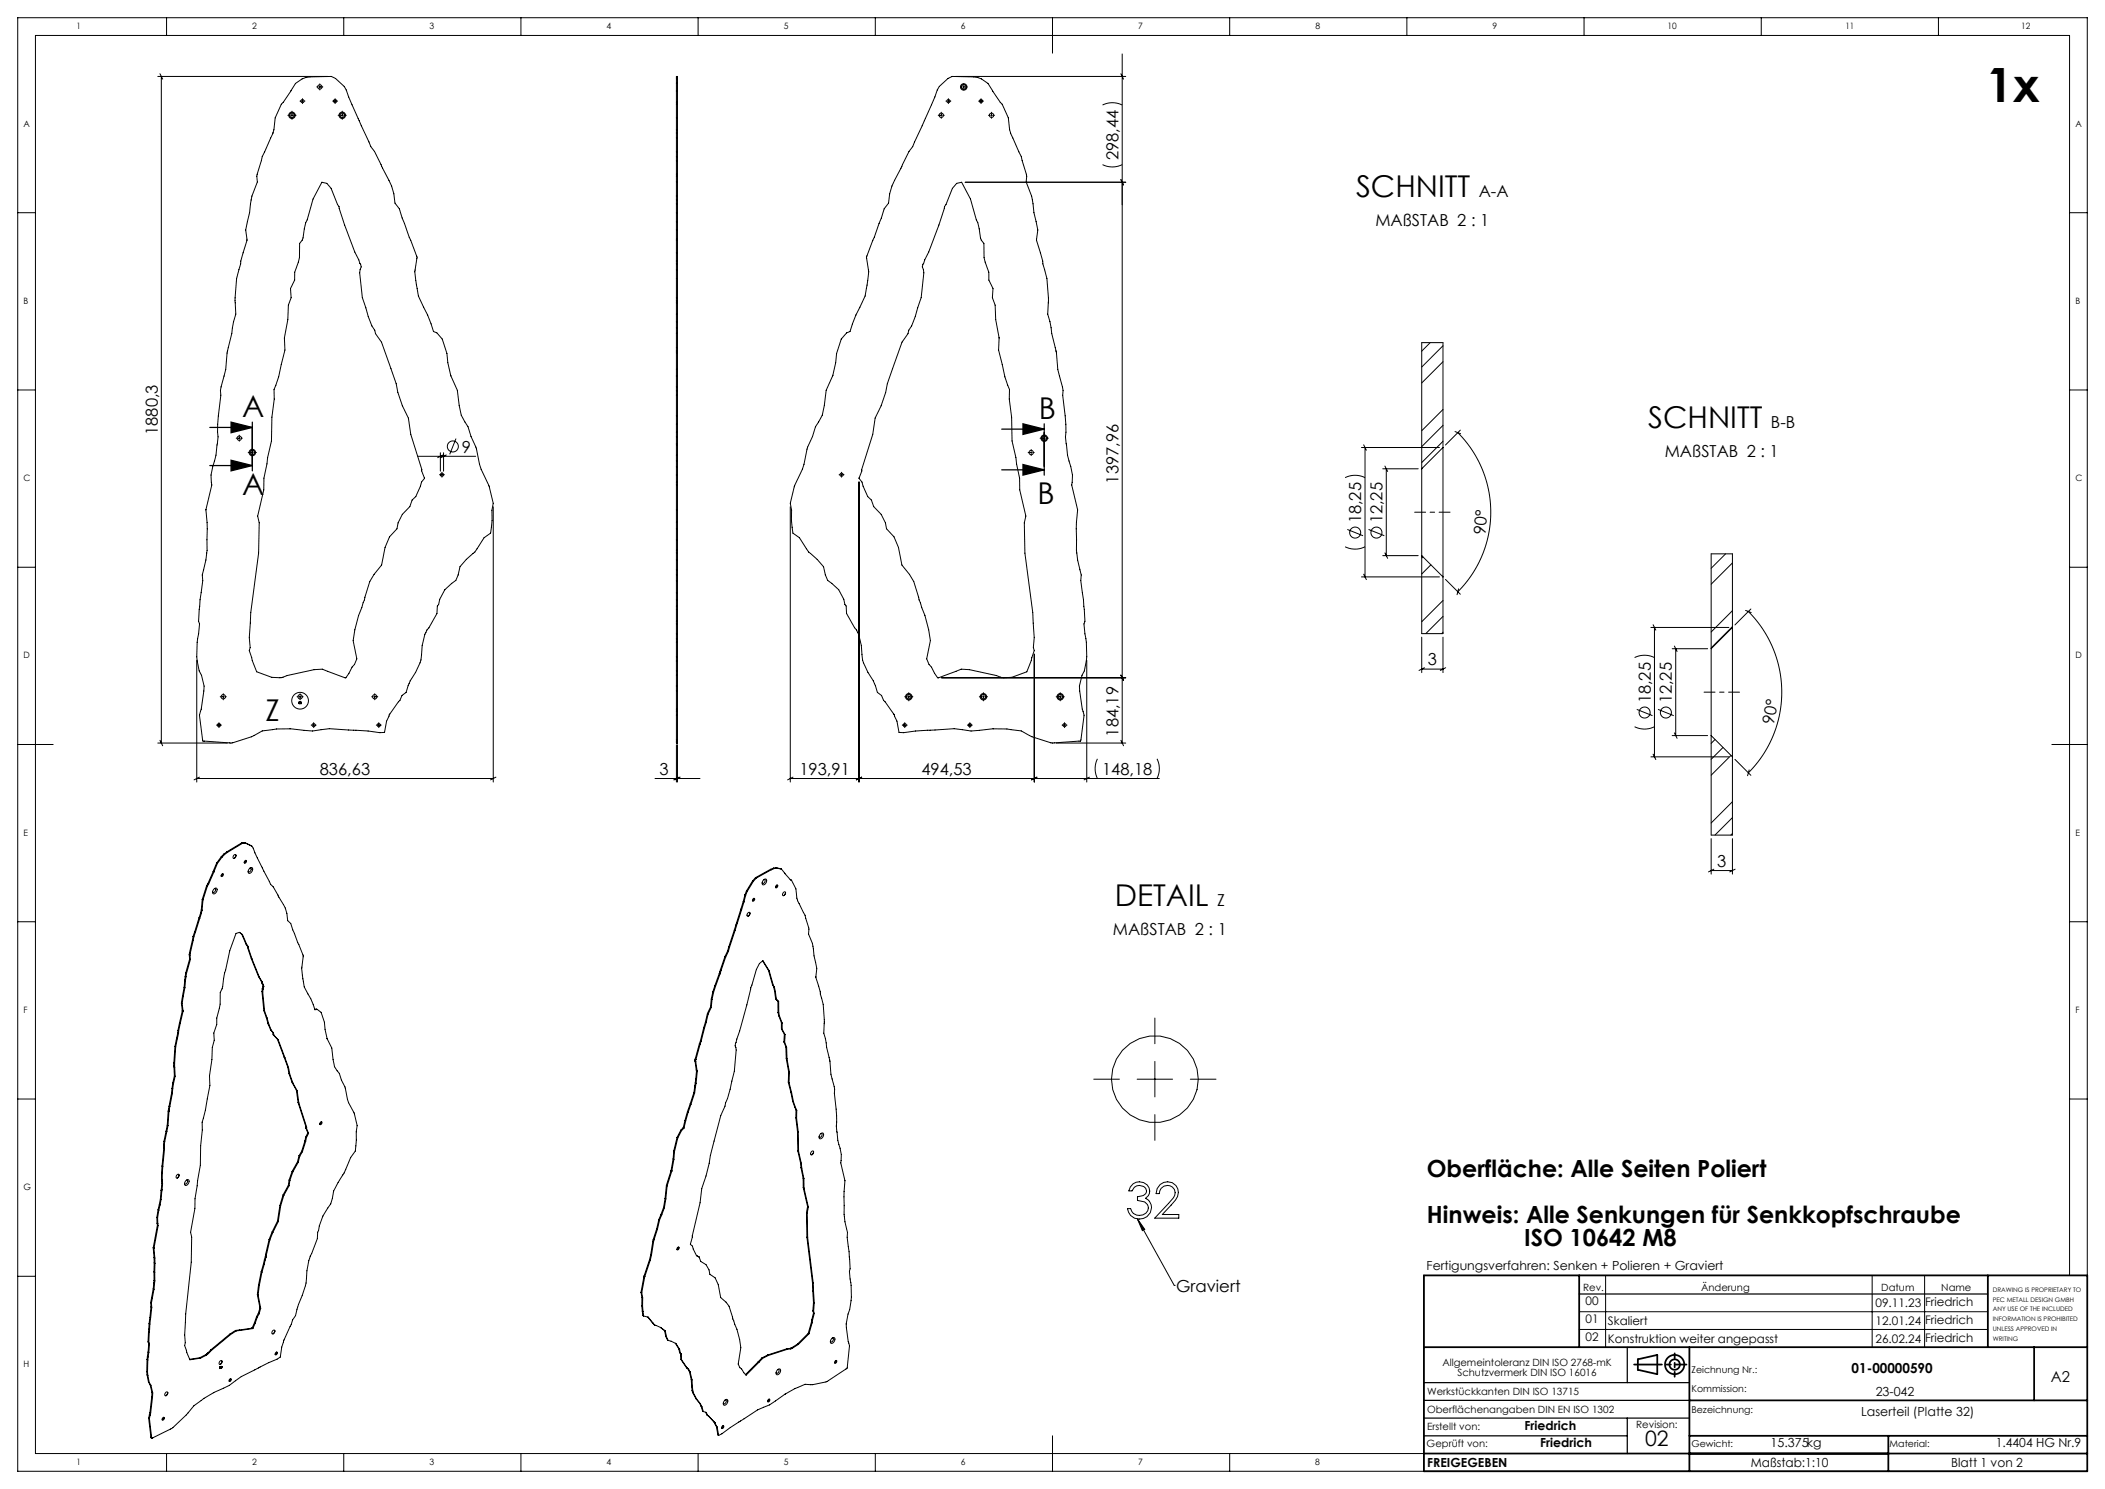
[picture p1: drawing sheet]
<svg xmlns="http://www.w3.org/2000/svg" width="594mm" height="420mm" viewBox="0 0 594 420" stroke-linecap="round" stroke-linejoin="round" font-family="sans-serif">
<defs><g id="words">
<text font-size="13.3" x="560.6" y="28.8">1x</text>
<g font-size="8.5">
<text x="382.7" y="55.6">SCHNITT</text>
<text x="68.3" y="117.7">A</text>
<text x="293.2" y="118.1">B</text>
<text x="465.1" y="120.6">SCHNITT</text>
<text x="68.3" y="139.6">A</text>
<text x="292.8" y="142.1">B</text>
<text x="74.9" y="203.2">Z</text>
<text x="314.6" y="255.5">DETAIL</text>
</g>
<g font-size="6.7">
<text x="402.6" y="332">Oberfläche: Alle Seiten Poliert</text>
<text x="402.6" y="345">Hinweis: Alle Senkungen für Senkkopfschraube</text>
<text x="430.1" y="351.4">ISO 10642 M8</text>
</g>
<text font-size="6" x="464.2" y="407.8">02</text>
<g font-size="4.7">
<text x="315.7" y="45.1" transform="rotate(-90 315.7 45.1)">298,44</text>
<text x="417.3" y="55.5">A-A</text>
<text x="388.1" y="63.8">MAßSTAB 2 : 1</text>
<text x="44.5" y="122.7" transform="rotate(-90 44.5 122.7)">1880,3</text>
<text x="499.7" y="120.6">B-B</text>
<text x="130.4" y="127.6">9</text>
<text x="469.8" y="128.8">MAßSTAB 2 : 1</text>
<text x="315.7" y="136.4" transform="rotate(-90 315.7 136.4)">1397,96</text>
<text x="384.1" y="147.7" transform="rotate(-90 384.1 147.7)">18,25</text>
<text x="390.1" y="147.7" transform="rotate(-90 390.1 147.7)">12,25</text>
<text x="419.2" y="151" transform="rotate(-84 419.2 151)">90°</text>
<text x="402.9" y="187.7">3</text>
<text x="465.8" y="198.4" transform="rotate(-90 465.8 198.4)">18,25</text>
<text x="471.8" y="198.4" transform="rotate(-90 471.8 198.4)">12,25</text>
<text x="315.7" y="207.8" transform="rotate(-90 315.7 207.8)">184,19</text>
<text x="500.6" y="204.6" transform="rotate(-79 500.6 204.6)">90°</text>
<text x="90.2" y="218.6">836,63</text>
<text x="186.1" y="218.6">3</text>
<text x="225.6" y="218.6">193,91</text>
<text x="260" y="218.6">494,53</text>
<text x="311" y="218.6">148,18</text>
<text x="484.6" y="244.5">3</text>
<text x="343.4" y="255.5">Z</text>
<text x="314" y="263.7">MAßSTAB 2 : 1</text>
<text x="331.9" y="364.4">Graviert</text>
</g>
<text font-size="4.2" x="578.7" y="389.8">A2</text>
<text font-size="3.9" x="522.5" y="387.2">01-00000590</text>
<g font-size="3.5">
<text x="402.6" y="358.2">Fertigungsverfahren: Senken + Polieren + Graviert</text>
<text x="529.3" y="393.8">23-042</text>
<text x="525.2" y="399.3">Laserteil (Platte 32)</text>
<text x="430.2" y="403.4">Friedrich</text>
<text x="402.7" y="413.9">FREIGEGEBEN</text>
<text x="434.6" y="408.2">Friedrich</text>
<text x="494" y="413.9">Maßstab:1:10</text>
<text x="499.6" y="408.2">15.375kg</text>
<text x="550.6" y="413.9">Blatt 1 von 2</text>
<text x="563.2" y="408.2">1.4404 HG Nr.9</text>
</g>
<g font-size="3.3">
<text x="447.5" y="368.2">00</text>
<text x="529.2" y="368.8">09.11.23</text>
<text x="543.2" y="368.5">Friedrich</text>
<text x="447.5" y="373.2">01</text>
<text x="453.7" y="373.8">Skaliert</text>
<text x="529.2" y="373.8">12.01.24</text>
<text x="543.2" y="373.5">Friedrich</text>
<text x="447.5" y="378.2">02</text>
<text x="453.7" y="378.8">Konstruktion weiter angepasst</text>
<text x="529.2" y="378.8">26.02.24</text>
<text x="543.2" y="378.5">Friedrich</text>
</g>
<g font-size="2.8">
<text x="446.7" y="364.1">Rev.</text>
<text x="480" y="364.1">Änderung</text>
<text x="530.9" y="364.1">Datum</text>
<text x="547.8" y="364.1">Name</text>
<text x="407" y="385.2">Allgemeintoleranz DIN ISO 2768-mK</text>
<text x="411.3" y="388">Schutzvermerk DIN ISO 16016</text>
<text x="402.7" y="393.4">Werkstückkanten DIN ISO 13715</text>
<text x="402.7" y="398.6">Oberflächenangaben DIN EN ISO 1302</text>
<text x="402.7" y="403.4">Erstellt von:</text>
<text x="461.7" y="402.7">Revision:</text>
<text x="402.6" y="408.2">Geprüft von:</text>
</g>
<g font-size="2.7">
<text x="477.3" y="387.2">Zeichnung Nr.:</text>
<text x="477.3" y="392.7">Kommission:</text>
<text x="477.3" y="398.6">Bezeichnung:</text>
<text x="477.3" y="408.2">Gewicht:</text>
<text x="533.2" y="408.2">Material:</text>
</g>
<g font-size="2.5">
<text x="21.6" y="8.2">1</text>
<text x="71.2" y="8.2">2</text>
<text x="121.2" y="8.2">3</text>
<text x="171.2" y="8.2">4</text>
<text x="221.2" y="8.2">5</text>
<text x="271.2" y="8.2">6</text>
<text x="321.2" y="8.2">7</text>
<text x="371.2" y="8.2">8</text>
<text x="421.2" y="8.2">9</text>
<text x="470.5" y="8.2">10</text>
<text x="520.8" y="8.2">11</text>
<text x="570.3" y="8.2">12</text>
<text x="6.7" y="35.7">A</text>
<text x="585.7" y="35.7">A</text>
<text x="6.7" y="85.7">B</text>
<text x="585.7" y="85.7">B</text>
<text x="6.7" y="135.7">C</text>
<text x="585.7" y="135.7">C</text>
<text x="6.7" y="185.7">D</text>
<text x="585.7" y="185.7">D</text>
<text x="6.7" y="235.7">E</text>
<text x="585.7" y="235.7">E</text>
<text x="6.7" y="285.7">F</text>
<text x="585.7" y="285.7">F</text>
<text x="6.7" y="335.7">G</text>
<text x="6.7" y="385.7">H</text>
<text x="21.6" y="413.2">1</text>
<text x="71.2" y="413.2">2</text>
<text x="121.2" y="413.2">3</text>
<text x="171.2" y="413.2">4</text>
<text x="221.2" y="413.2">5</text>
<text x="271.2" y="413.2">6</text>
<text x="321.2" y="413.2">7</text>
<text x="371.2" y="413.2">8</text>
</g>
<g font-size="1.8">
<text x="562.4" y="364.4">DRAWING IS PROPRIETARY TO</text>
<text x="562.4" y="367.2">PEC METALL DESIGN GMBH</text>
<text x="562.4" y="369.9">ANY USE OF THE INCLUDED</text>
<text x="562.4" y="372.7">INFORMATION IS PROHIBITED</text>
<text x="562.4" y="375.4">UNLESS APPROVED IN</text>
<text x="562.4" y="378.2">WRITING</text>
</g>
</g></defs>
<g fill="none" stroke="#000" stroke-width=".28">
<path d="M47 5v5M97 5v5M147 5v5M197 5v5M247 5v5M297 5v10M316.7 15.2v194.4M347 5v5M397 5v5M447 5v5M497 5v5M547 5v5"/>
<path d="M44.5 21.6h48M45.1 20.8l.8 1.5M45.5 21.6v188M81.2 32.5h.7M82.1 32.5h.5M82.4 31.4v.6M82.4 32.3v.5M82.4 33v.7M82.9 32.5h.7M83.4 23.5l1.9-1.2 1-.4 7.2-.3a7.8 7.8 0 0 1 4.9 5.7l6.2 14.1 1.1 1.3 2 4.2a32.9 32.9 0 0 1 3.4 7.8l.4 2.6 1.2 1.6 2.8 8 2.2 5.6a15.2 15.2 0 0 0 0 8.9l.4 2.1a49.7 49.7 0 0 1 4.2 10l1 .4 1.5 1.7 1.3 4.1a22.1 22.1 0 0 0 3 10.4l.5 4.2 .6 2.8 1.9 3.3 .8 2.7 1.4 3a29.4 29.4 0 0 0 3.8 11.2l1.1 4.7-.4 1.9-.1 4.8-.3 1.7-1.8 1.3a13.8 13.8 0 0 1-5 6.1l-1.8 2.1-.5 2.3-.7 1.5a9.2 9.2 0 0 0-4.8 6.8l-.4 .4-.1 2.2-2.3 4a9.3 9.3 0 0 0-1.9 5 12.2 12.2 0 0 1-1.8 7.6 15.8 15.8 0 0 0-2.7 5.6l-1.2 .9-.5 1.4-3.1 4-.7 1.8-.6 3.2-1.3 .1-3.3-.5-11-.7-4.7 .7-2.4-.2a32.5 32.5 0 0 0-11.8 .2 23.6 23.6 0 0 1-8.8 3.4l-7.9-.5-1-7.4a25.5 25.5 0 0 0 1.3-8.2l-.7-3-.7-1.3a21.1 21.1 0 0 1-.2-10.4l.3-2.8-.3-.8 .2-3.3 1-8.1-.1-1.6 .4-1.5a25.6 25.6 0 0 0 .9-8.4v-5l-.3-3.5 1.7-7a10.7 10.7 0 0 1 .7-6.8l.4-1.6 .6-5.2a42.4 42.4 0 0 1 .8-11.7l-.1-1.3a51 51 0 0 0 2-11.1l1.2-5 .5-3.4 .6-2.1a34.7 34.7 0 0 1 1.4-14.2v-.8l1.8-5.8-.4-2.9a43.4 43.4 0 0 0 1.6-8.5l.2-1.1 1.5-4v-2.1l1.4-5 2.4-5.3a11.3 11.3 0 0 0 1.3-5.7l1.7-3.8 .5-.5zM84.7 28.5h.2M85.1 28.5h.5"/>
<path d="M85.4 27.8v.2M85.4 28.3v.5M85.4 29v.2M85.9 28.5h.2M89.4 24.5h.3M90 24.5h.5M90.2 23.7v.3M90.2 24.3v.5M90.2 25v.4M90.7 24.5h.4M93.9 28.5h.2M94.3 28.5h.5"/>
<path d="M94.6 27.8v.2M94.6 28.3v.5M94.6 29v.2M95.1 28.5h.2M95.4 32.5h.7M96.3 32.5h.5M96.6 31.4v.6M96.6 32.3v.5M96.6 33v.7M97.1 32.5h.6M190.9 21.6h.3v188h-.3zM190.9 38.9h.3"/>
<path d="M190.9 37.6h.3M190.9 37.4h.3M190.9 36.6h.3M190.9 33.2h.3M190.9 29.4h.3M190.9 28.9h.3M190.9 25.8h.3M190.9 25.5h.3M190.9 23.5h.3M190.9 22.3h.3M190.9 21.9h.3M190.9 21.7h.3"/>
<path d="M264.7 32.5h.4M265.1 24.4l2.4-2.3 1.2-.5 6 .1a6.2 6.2 0 0 1 5.5 4.1l2.6 3.6 1.7 3.8a11.3 11.3 0 0 0 1.3 5.7l2.4 5.3 1.4 5v2.1a21.3 21.3 0 0 1 2.2 8.7l1.1 4.9-.4 2.9 1.7 5.8 .1 .8a34.7 34.7 0 0 1 1.3 14.2l.7 2.1 .5 3.4 1.2 5a30.1 30.1 0 0 0 1.8 10l.2 1.1-.1 1.3a42.4 42.4 0 0 1 .8 11.7l.2 1.9a21 21 0 0 0 1.3 6.5l.4 2.4-.2 2.8 1.7 7a64.4 64.4 0 0 0-.2 12.2l.2 2 1 4.2-.1 1.6 1 8.1 .2 3.3-.3 .8 .3 2.8a22.3 22.3 0 0 1-.2 10.4l-.7 1.3-.7 3a25.5 25.5 0 0 0 1.3 8.2l-1 7.4-7.9 .5a23.6 23.6 0 0 1-8.8-3.4 32.2 32.2 0 0 0-11.8-.2l-2.4 .2-4.7-.7-11 .7-3.3 .5-1.3-.1-.6-3.2-.8-1.8-3-4-.6-1.4-1.1-.9a15.8 15.8 0 0 0-2.7-5.6 12.2 12.2 0 0 1-1.8-7.6 9.3 9.3 0 0 0-1.9-5l-2.3-4-.1-2.2-.4-.4a9.2 9.2 0 0 0-4.8-6.8l-.7-1.5-.5-2.3-1.8-2.1a13.8 13.8 0 0 1-5-6.1l-1.9-1.3-.2-1.7-.1-4.8-.4-1.9 1.1-4.7a29.1 29.1 0 0 0 3.8-11.2l1.4-3 .8-2.7 1.9-3.3 .6-2.8 .5-4.2a21.8 21.8 0 0 0 3-10.4l1.3-4.1 1.5-1.7 1-.4a49.7 49.7 0 0 1 4.2-10l.6-3.1a14.1 14.1 0 0 0-.2-7.9l2.2-5.6 2.8-8 1.2-1.6a20.6 20.6 0 0 1 3.8-10.4l2-4.2 1.1-1.3zM265.4 32.5h.5M265.6 31.7v.3M265.6 32.3v.5M265.6 33v.4M266.1 32.5h.4M266.9 28.5h.2M267.4 28.5h.5M267.6 27.8v.2M267.6 28.3v.5M267.6 29v.2"/>
<path d="M268.1 28.5h.2M269.7 21.6h48M271.1 24.5h.3M271.7 24.5h.5M271.9 23.7v.3M271.9 24.3v.5M271.9 25v.4M272.4 24.5h.4M276.1 28.5h.2M276.6 28.5h.5M276.8 27.8v.2M276.8 28.3v.5"/>
<path d="M276.8 29v.2M277.3 28.5h.2M278.9 32.5h.4M279.5 32.5h.5M279.8 31.7v.3M279.8 32.3v.5M279.8 33v.4M280.3 32.5h.4M311.1 29.6a6.2 6.2 0 0 1 5.6 0M316.3 20.8l.8 1.5M5 60h5M90.8 51.4l1.4 .3 1.2 1.4 1.8 4.6 .5 .6a87.6 87.6 0 0 0 5.5 15l.7 2-.4 1.7 .7 6.9 2.7 8 .8 1.2 .3 1 1.7 2.4 4.1 11.7 .5 2.5 1.2 3.8 1.7 3.4 .7 4.6 3.1 9.9v.4l.8 2.1-.9 1.1-1.6 4.1-1 .9-.7 1.9-2.1 2.2-1.2 2.4-.3 1.7-2.1 2.2-1.2 3-1 5a16.5 16.5 0 0 0-4.9 9.8l-1.6 4.4-1.1 4.1-.4 3 1 5.1-.7 1.6-.7 .8-1.7 3-6.7-2.4-2.3 .1-7.6 1.6a5.8 5.8 0 0 1-4.3 .6l-4.3-1.6-2.1-6 .3-.8-.3-2.8 .5-7.1 2.2-16.8 .1-8.5-.4-1.9 1.7-7.4 .1-3.3 2.1-10.5 .1-6.7 .7-5.1-.1-2.7 1.3-3.6 1.8-7.6-.1-3.3 .9-5.3 .2-4 .8-2.1-.2-2.6 1.1-2.4 .1-2.2 1.3-4.1v-4l.8-1 .2-.6 .8-4.3 .4-.8 1.6-5.8z"/>
<path d="M190.9 60h.3M190.9 57.5h.3M190.9 56.4h.3M190.9 55.3h.3M190.9 51.3h.3M190.9 49.7h.3M190.9 49.2h.3M190.9 45.3h.3M190.9 44.2h.3M190.9 42.8h.3M270 51.7l1.4-.3 2.5 4.8 1.6 5.8 .4 .8 .8 4.3 .2 .6 .7 1 .1 4 1.3 4.1v2.2l1.2 2.4-.2 2.6 .8 2.1 .2 4 .9 5.3-.1 3.3 1.8 7.6 1.3 3.6-.1 2.7 .7 5.1 .1 6.7 2.1 10.5 .1 3.3 1.7 7.4-.5 1.9 .2 8.5 2.2 16.8 .4 7.1-.2 2.8 .3 .8-2.1 6-4.3 1.6a5.8 5.8 0 0 1-4.3-.6l-7.6-1.6-2.4-.2-6.6 2.5-1.8-3-.6-.8-.7-1.6 1-5.1-.4-3-1.1-4.1-1.6-4.4a16.5 16.5 0 0 0-4.9-9.8l-1-5-1.2-3-2.1-2.2-.3-1.7-1.2-2.4-2.2-2.2-.6-1.9-1-.9-1.7-4.1-.8-1.1 .8-2.1v-.4l3.1-9.9 .6-4.6 1.7-3.4 1.3-3.8 .5-2.5 4.1-11.7 1.7-2.4 .2-1 .8-1.2 2.7-8 .8-6.9-.4-1.7 .6-2a87.6 87.6 0 0 0 5.6-15l.5-.6 1.8-4.6zM272.4 51.4h45.3"/>
<path d="M311.1 46.4a6.2 6.2 0 0 0 5.6 0M316.3 50.6l.8 1.6M584 60h5M190.9 78.6h.3M190.9 76.1h.3M190.9 74.4h.3M190.9 73.6h.3M190.9 71.3h.3M190.9 67.8h.3M190.9 62.5h.3M190.9 64.9h.3M190.9 67.5h.3"/>
<path d="M190.9 99.6h.3M190.9 99.1h.3M190.9 99h.3M190.9 98h.3M190.9 94.1h.3M190.9 92.4h.3M190.9 90.7h.3M190.9 88.6h.3M190.9 84h.3M190.9 84.8h.3M190.9 85.4h.3M403.6 96.6l-2.4 2.4"/>
<path d="M407.2 97.5l-6 6M5 110h5M190.9 119.7h.3M190.9 117.3h.3M190.9 111.5h.3M190.9 110.2h.3M190.9 109.1h.3M190.9 106.1h.3M190.9 104.2h.3M407.2 115.5l-6 6M407.2 120l-6 6M407.2 102l-6 6"/>
<path d="M584 110h5M66.7 123.6h.3M67.3 123.6h.5M67.5 122.7v.4M67.5 123.4v.5M67.5 124.1v.4M68 123.6h.4M70 127.6h.7M71 127.6h.5M71.2 126.5v.6M71.2 127.4v.5M71.2 128.1v.7"/>
<path d="M71.7 127.6h.7M117.9 128.7h16.3M124 133.9h.2M124.3 127.7v5.2M124.5 133.9h.5M124.7 133.2v.2M124.7 133.7v.5M124.7 134.4v.2M125 128.3l-1.5 .8M125.2 127.7v5.2M125.2 133.9h.2M125.9 128.3l-1.5 .8"/>
<path d="M128.7 123.7l-1.8 4.5M190.9 136.8h.3M190.9 131.6h.3M190.9 134h.3M190.9 136.1h.3M190.9 130h.3M190.9 128.4h.3M190.9 125.5h.3M190.9 125.1h.3M190.9 123.2h.3M190.9 121.9h.3M236.8 133.9h.2"/>
<path d="M237.2 133.9h.5M237.5 133.2v.2M237.5 133.7v.5M237.5 134.4v.2M238 133.9h.2M242.4 135.9v84.7M290.1 127.6h.4M290.7 127.6h.5M291 126.8v.3M291 127.4v.5M291 128.1v.4M291.5 127.6h.4"/>
<path d="M293.5 123.6h.7M294.4 123.6h.5M294.7 122.4v.7M294.7 123.4v.5M294.7 124.1v.7M295.2 123.6h.6M379.6 134.7a6.3 6.3 0 0 1 5.6 0M384.2 126.2h22M384.8 125.5l.8 1.5M385.2 126.2v36.5M390.2 132.2h10M390.8 131.5l.8 1.5"/>
<path d="M391.2 132.2v24.5M401.2 132.2v24.5M407.2 124.5l-6 6M407.2 126.2v-29.6h-6v35.6M407.2 126.2v36.5M407.2 126.2l-6 6M410.6 121.7l1.6 .7M411.4 122a31.7 31.7 0 0 1 0 44.9M412.1 121.3l-4.2 4.2M5 160h5M139.2 143v77.6M190.9 158h.3"/>
<path d="M190.9 156h.3M190.9 143.8h.3M190.9 147.3h.3M190.9 143.7h.3M190.9 155.2h.3M190.9 152.3h.3M190.9 149.2h.3M223 143v77.6M379.6 154.2a6.3 6.3 0 0 0 5.6 0M380.2 149.3l4.4 1.8M386.2 149.3l4.4 1.8M390.2 156.7h10"/>
<path d="M390.8 156l.8 1.5M401.2 156.7v22h6v-16M401.2 156.7l6 6M401.5 157.1l-.3 .3M403.8 159.3l-2.6 2.6M486.9 156.2l-4 4.1M488.9 158.8l-6 6M584 160h5M190.9 178.8h.3M190.9 171.9h.3M190.9 175.2h.3M190.9 176h.3"/>
<path d="M190.9 171h.3M190.9 169.2h.3M190.9 167.2h.3M190.9 163.8h.3M190.9 160.7h.3M190.9 162.2h.3M384.2 162.7h22M384.8 162l.8 1.5M401.2 179.7v10M407.2 169.4l-6 6M407.2 173.9l-4.9 4.8M407.2 178.4l-.4 .3"/>
<path d="M407.2 179.7v10M407.9 163.4l4.2 4.2M411.6 166.1l-.4 1.6M465.9 177h22M466.5 176.2l.7 1.5M466.9 177v36.5M488.9 177v-20.8h-6v26.8M488.9 177v36.5M488.9 177l-6 6M488.9 172.3l-6 6M488.9 176.7l-6 6M492.6 172.2l1.6 .6"/>
<path d="M493.4 172.5a32.2 32.2 0 0 1 0 45.5M494.1 171.8l-4.5 4.5M55.5 186.3v34.3M62.1 196.5h.4M62.8 196.5h.5M63 195.7v.3M63 196.3v.5M63 197v.4M63.5 196.5h.4M83.8 196.5h.4M84.4 198l.2 .1zM84.4 196.5h.5"/>
<path d="M84.6 198.2v.1M84.6 198.1v.3h-.3l.3 .1v-.2M84.6 198.1v.1M84.7 195.7v.3M84.7 196.3v.5M84.7 197v.4M84.7 198.1h.1M84.8 198l.2 .1-.2 .3 .2 .1h-.3l.3-.4zM85.2 196.5h.3M104.9 196.5h.3M105.5 196.5h.5M105.7 195.7v.3"/>
<path d="M105.7 196.3v.5M105.7 197v.4M106.2 196.5h.4M190.9 185.3h.3M190.9 186.5h.3M190.9 181.2h.3M190.9 180.2h.3M190.9 189.2h.3M190.9 190.5h.3M190.9 194.9h.3M190.9 193.5h.3M255.3 196.5h.6"/>
<path d="M256.2 196.5h.5M256.4 195.4v.6M256.4 196.3v.5M256.4 197v.7M256.9 196.5h.7M265.6 191.2h52.1M276.3 196.5h.7M277.3 196.5h.5M277.5 195.4v.6M277.5 196.3v.5M277.5 197v.7M278 196.5h.7"/>
<path d="M291.9 184.5v36.1M298 196.5h.7M298.9 196.5h.5M299.2 195.4v.6M299.2 196.3v.5M299.2 197v.7M299.7 196.5h.6M306.7 186.3v34.3M316.3 190.4l.8 1.6M401.2 188.7h6M402 188.3l-1.6 .8M408 188.3l-1.6 .8"/>
<path d="M461.3 185.5a6.3 6.3 0 0 1 5.6 0M471.9 183h10M472.5 182.2l.7 1.5M472.9 183v24.5M482.9 183v24.5M5 210h10M44.5 209.6h19.7M45.1 208.8l.8 1.6M55.5 219.6h83.7M56.3 219.2l-1.5 .8M61.1 204.5h.2M61.5 204.5h.5"/>
<path d="M61.8 203.8v.2M61.8 204.3v.5M61.8 205v.2M62.3 204.5h.2M87.8 204.5h.2M88.3 204.5h.5M88.5 203.8v.2M88.5 204.3v.5M88.5 205v.2M89 204.5h.2M106.2 204.5h.2M106.6 204.5h.5"/>
<path d="M106.9 203.8v.2M106.9 204.3v.5M106.9 205v.2M107.4 204.5h.2M139.9 219.2l-1.5 .8M184.8 219.6h12.7M190.9 210.1v10.5M190.9 200.6h.3M190.9 201.7h.3M190.9 208.7h.3M190.9 200h.3M190.9 209.1h.3"/>
<path d="M190.9 209.5h.3M191.2 210.1v10.5M191.6 219.2l-1.5 .8M191.9 219.2l-1.5 .8M223 219.6h104.1M223.8 219.2l-1.6 .8M243.2 219.2l-1.6 .8M254.6 204.5h.2M255.1 204.5h.5M255.3 203.8v.2M255.3 204.3v.5M255.3 205v.2"/>
<path d="M255.8 204.5h.2M273 204.5h.2M273.4 204.5h.5M273.7 203.8v.2M273.7 204.3v.5M273.7 205v.2M274.2 204.5h.2M292.6 219.2l-1.5 .8M298 209.6h19.7M299.7 204.5h.2M300.2 204.5h.5M300.4 203.8v.2"/>
<path d="M300.4 204.3v.5M300.4 205v.2M300.9 204.5h.2M307.4 219.2l-1.5 .8M309.7 214a6.2 6.2 0 0 0 0 5.6M316.3 208.8l.8 1.6M326.5 214a6.2 6.2 0 0 1 0 5.6M461.3 205a6.3 6.3 0 0 0 5.6 0M461.9 200.1l4.4 1.8M465.9 213.5h22M466.5 212.7l.7 1.5M467.9 200.1l4.4 1.8"/>
<path d="M471.9 207.5h10M472.5 206.7l.7 1.5M482.9 207.5v28.1h6v-22.1M482.9 207.5l6 6M484 208.6l-1.1 1.1M486.2 210.8l-3.3 3.4M488.5 213.1l-5.6 5.6M489.6 214.2l4.5 4.5M493.6 217.2l-.5 1.6M579 210h10M68.3 237.7l.2 .1M68.3 237.7l-4.3 2.6"/>
<path d="M68.5 237.8l-4.3 2.6M69.1 237.7l.2 .1h-.8M69.1 237.7l2 1M69.1 237.7h-.8M70.8 238.5l.3 .2M71.1 238.7l5.3 10.8 .7 .6 1.4 2.6a13.1 13.1 0 0 1 2.7 7l.8 .8 2.3 5.9a7 7 0 0 1 .8 6.8l.8 5.2a24.2 24.2 0 0 1 3 6.4l.6-.1M482.9 236.6v10M488.9 226.1l-6 6M488.9 230.6l-5 5M488.9 235.1l-.5 .5M488.9 236.6v10M5 260h5"/>
<path d="M56.2 258.9l.2 .1M56.2 258.9l-1.2 3.9M56.4 259l-1.2 3.9M56.6 257.6l.2 .1M56.6 257.6l-.4 1.3M56.6 257.4l.2 .1M56.6 257.4v.2M56.8 256.6l.2 .1M56.8 256.6l-.2 .8M56.8 257.7l-.4 1.3M56.8 257.5v.2M57 256.7l-.2 .8"/>
<path d="M57.1 253.7l.2 .1M57.1 253.7l-.3 2.9M57.3 253.8l-.3 2.9M58.3 249.9l.2 .1M58.3 249.9l-1.2 3.8M58.5 250l-1.2 3.8M58.7 249.2l.2 .1M58.7 249.2l-.4 .7M58.9 249.3l-.4 .7M60.2 245.8l.2 .2M60.2 245.8l-1.5 3.4M60.2 245.6l.2 .1"/>
<path d="M60.2 245.6v.2M60.4 246l-1.5 3.3M60.4 250.8a.52 .52 0 0 1 .8-.2 .52 .52 0 0 1 0 .8l-.1 .2a.61 .61 0 0 1-.9 .5 .61 .61 0 0 1 0-1zM60.4 245.7v.3M60.5 250.7a.52 .52 0 0 1 .2 .7 .52 .52 0 0 1-.7 .2M61.1 243.4l.2 .2M61.1 243.4l-.9 2.2M61.3 243.6l-.9 2.1M62.4 241.6l.3 .2M62.4 241.6l-1.3 1.8M62.6 246.6a.29 .29 0 0 1 .5 0 .29 .29 0 0 1-.2 .4 .3 .3 0 0 1-.5 .2 .3 .3 0 0 1 .1-.5zM62.7 241.8l-1.4 1.8"/>
<path d="M62.8 246.4l-.4 .7M63.2 240.9l.2 .1M63.2 240.9l-.8 .7M63.4 241l-.7 .8M64 240.3l.2 .1M64 240.3l-.8 .6M64.2 240.4l-.8 .6M66 241.2a.4 .4 0 0 1 .7 0 .4 .4 0 0 1-.3 .7 .38 .38 0 0 1-.6 .2 .38 .38 0 0 1 .1-.7zM66.6 241.2l-.5 .9M69.1 242.8a.29 .29 0 0 1 .5 0 .29 .29 0 0 1-.2 .4 .3 .3 0 0 1-.4 .2 .3 .3 0 0 1 0-.5zM69.3 242.7l-.4 .7M70.4 245a.52 .52 0 0 1 .8-.2 .52 .52 0 0 1 0 .8l-.1 .2a.61 .61 0 0 1-.9 .5 .61 .61 0 0 1 0-1z"/>
<path d="M70.5 244.9a.52 .52 0 0 1 .3 .7 .52 .52 0 0 1-.8 .2M209.1 256.5l.2 .1M209.1 256.5l-1.3 3.8M209.3 256.6l-1.3 3.9M209.7 254.3l.2 .1M209.7 254.3l-.6 2.2M209.9 254.4l-.6 2.2M210.2 252.4l.2 .1M210.2 252.4l-.5 1.9M210.4 252.5l-.5 1.9M210.6 251.4l.2 .1M210.6 251.4l-.4 1"/>
<path d="M210.8 251.5l-.4 1M211.1 257.5a.4 .4 0 0 1 .6 .1 .4 .4 0 0 1-.2 .6 .38 .38 0 0 1-.6 .2 .38 .38 0 0 1 0-.7zM211.6 257.5l-.5 .9M212.3 248.5l.3 .1M212.3 248.5l-1.7 2.9M212.5 253.5a.29 .29 0 0 1 .5 0 .29 .29 0 0 1-.1 .5 .3 .3 0 0 1-.5 .2 .3 .3 0 0 1 0-.6zM212.6 248.6l-1.8 2.9M212.7 253.4l-.4 .7M213.2 247.6l.2 .1M213.2 247.6l-.9 .9M213.4 247.7l-.8 .9M215.5 248.2a.52 .52 0 0 1 .8-.2 .52 .52 0 0 1-.1 .9v.1a.61 .61 0 0 1-1 .6 .61 .61 0 0 1 0-1.1z"/>
<path d="M215.6 248.1a.52 .52 0 0 1 .2 .7 .52 .52 0 0 1-.7 .2M217.4 245.2l.2 .1M217.4 245.2l-4.2 2.4M217.6 245.3l-4.2 2.4M218.3 244.9l.2 .1M218.3 244.9l-.9 .3M218.5 245l-.9 .3M219 244.8l.2 .1M219 244.8l-.7 .1M219 244.8l1.5 .4M219 249.8a.29 .29 0 0 1 .5-.1 .29 .29 0 0 1-.1 .5 .3 .3 0 0 1-.5 .2 .3 .3 0 0 1 0-.5zM219.2 244.9l-.7 .1"/>
<path d="M219.2 244.9l1.3 .3M219.2 249.6l-.3 .7M220.5 245.2l2.9 3.1M221.1 251.7a.4 .4 0 0 1 .6 .1 .4 .4 0 0 1-.2 .6 .38 .38 0 0 1-.6 .2 .38 .38 0 0 1 0-.6zM221.7 251.7l-.5 .9M223.2 248.2l.2 .1M223.4 248.3l1.2 2.4a11.4 11.4 0 0 0 2.1 6.7l.5 .8 1 3.5v1.8a13.6 13.6 0 0 1 1.5 6.1 9.9 9.9 0 0 1 .5 6.1l1.3 4.7a29.2 29.2 0 0 1 1 11l1.6 7.6a26.1 26.1 0 0 0 1.4 8.3l-.1 1.1a37.1 37.1 0 0 1 .6 9.2l.4 4a13.9 13.9 0 0 1 .8 6.4l1.2 5.1-.2 3v4a21.6 21.6 0 0 0 .9 7.5v1.4l.7 6.2 .1 2.7-.2 .7 .2 2.2a18.8 18.8 0 0 1-.6 9.9 15.7 15.7 0 0 0 .4 8.9l-.7 6.4-5.6 3.7a11.7 11.7 0 0 1-6.2 .8l-2.1 .9a38.6 38.6 0 0 0-7.9 4.9 26 26 0 0 0-8.2 4.5l-6.2 4.1M482.9 245.6h6M483.6 245.2l-1.5 .7M489.6 245.2l-1.5 .7M584 260h5M52 278.5l.2 .1"/>
<path d="M52 278.5l-.5 2.3M52.1 276.4l.2 .1M52.1 276.4l-.1 2.1M52.2 278.6l-.5 2.4M52.3 275.4l.2 .1M52.3 275.4l-.2 1M52.3 276.5l-.1 2.1M52.4 274.4l.2 .1M52.4 274.4l-.1 1M52.5 275.5l-.2 1M52.6 274.5l-.1 1M53.4 269.3l.2 .1"/>
<path d="M53.4 269.3l.1 1.2M53.5 268.8l.2 .1M53.5 268.8l-.1 .5M53.5 270.5l.2 .1M53.5 270.5l-1.1 3.9M53.6 269.4l.1 1.2M53.7 268.9l-.1 .5M53.7 270.6l-1.1 3.9M54.3 265.2l.2 .1M54.3 265.2l-.8 3.6M54.5 264.1l.2 .2M54.5 264.1l-.2 1.1"/>
<path d="M54.5 265.3l-.8 3.6M54.7 264.3l-.2 1M55 262.8l.2 .1M55 262.8l-.5 1.3M55.2 262.9l-.5 1.4M68.4 263.6l-.8-.6-1 .3-1.8 4.9-1.4 6.3-.6 3.8-.6 1.7-.1 3.2-.9 4v1.8l-.9 2.4 .2 2-.6 2.1-.1 3.4-.7 4.6 .1 2.7-1.2 6.9-1 3.4 .1 2.2-.5 4.5-.1 5.5-1.5 9.4v2.7l-1.2 6.8 .3 1.4-.1 7-1.6 14.6-.3 5.9 .2 2.2-.2 .8 1.5 4.1 3-.5M68.4 263.6l1.3 3M68.4 263.6l-.2-.1 1.3 3M69.5 266.5l.2 .1M69.5 266.5l.3 .3M69.7 266.6l.3 .4M69.8 266.8l.2 .2"/>
<path d="M69.8 266.8v.4M69.8 267.2l.3 .2M69.8 267.2l1.1 3.2M70 267l.1 .4M70.1 267.4l1 3.1M70.9 270.4l.2 .1M70.9 270.4l2.1 5.1M71.1 270.5l2.1 5.1M73 275.5l.2 .1M73 275.5l.7 1.3M73.2 275.6l.8 1.3M73.7 276.8l.3 .1"/>
<path d="M73.7 276.8l.3 .7M73.9 279.7l.2 .1M73.9 279.7l.6 5.4M74 277.5l.3 .2M74 277.5l.1 .1M74 276.9l.2 .7M74 278.9l.2 .1M74 278.9l-.1 .8M74.1 277.6l.1 .5M74.1 279.8l.6 5.4M74.2 277.6l.1 .1M74.2 279l-.1 .8"/>
<path d="M74.2 278.1l.2 .2M74.2 278.1l-.2 .8M74.3 277.7l.1 .6M74.4 278.3l-.2 .7M201.2 279.7l.2 .2M201.2 279.7l-.5 2.1M201.4 279.9l-.5 2M201.7 278.1l.2 .2M201.7 278.1l-.5 1.6M201.9 278.3l-.5 1.6M203 274.6l.2 .1M203 274.6l-1.3 3.5"/>
<path d="M203.1 274.1l.3 .1M203.1 274.1l-.1 .5M203.2 274.7l-1.3 3.6M203.3 273.6l-.2 .5M203.3 273.6l.2 .1M203.4 274.2l-.2 .5M203.5 273.7l-.1 .5M204.6 269.8l.2 .1M204.6 269.8l-1.3 3.8M204.8 269.9l-1.3 3.8M205.3 268.3l.2 .1M205.3 268.3l-.7 1.5"/>
<path d="M205.5 268.4l-.7 1.5M205.7 267l.2 .1M205.7 267l-.4 1.3M205.9 267.1l-.4 1.3M207.2 262.4l.2 .1M207.2 262.4l-1.5 4.6M207.4 262.5l-1.5 4.6M207.6 261l.2 .1M207.6 261l-.4 1.4M207.8 260.3l.2 .2M207.8 260.3l-.2 .7M207.8 261.1l-.4 1.4"/>
<path d="M208 260.5l-.2 .6M215.2 271l1.6 2.7M216.8 273.7l.3 .1M216.8 273.7l1.2 4.1M217.1 273.8l1.1 4.1M217.1 273.8l-1.8-2.8-1 .8-.9 1.6-1.5 5.2a146.8 146.8 0 0 1-4.2 15.4l-.3 1 .3 .5a48.3 48.3 0 0 1-4.3 19.2l-2.9 11.2-1.3 5.8-1.2 3.5-.4 4.1-2.8 11.7 .6 .5 1.1 2.7 .8 .4M218 277.8l.2 .1M218 277.8l.3 .5M218.2 277.9l.3 .5M218.3 278.3l.2 .1M218.3 278.3l.3 1.3M218.5 278.4l.3 1.3"/>
<path d="M218.6 279.6l.2 .1M218.6 279.6l.2 1.9M218.8 279.7l.2 1.9M49.1 299.8l.2 .1M49.1 299.8v.7M49.3 299.9v.7M49.4 295.2l.2 .1M49.4 295.2l-.3 4.6M49.6 295.3l-.3 4.6M49.8 292.9l.2 .1M49.8 292.9l-.4 2.3M50 293l-.4 2.3"/>
<path d="M50.2 291.3l.2 .2M50.2 291.3l-.4 1.6M50.2 290.7l.2 .1M50.2 290.7v.6M50.4 291.5l-.4 1.5M50.4 290.8v.7M50.7 288.5l.2 .1M50.7 288.5l-.5 2.2M50.9 288.6l-.5 2.2M51.2 282.9l.2 .2M51.2 282.9l.2 2M51.4 283.1l.2 2"/>
<path d="M51.4 285.2l.2 .1M51.4 285.2l-.7 3.3M51.4 284.9l.2 .2M51.4 284.9v.3M51.5 280.8l.2 .2M51.5 280.8l-.3 2.1M51.6 285.3l-.7 3.3M51.6 285.1v.2M51.7 281l-.3 2.1M74.5 285.1l.2 .1M74.5 285.1l.7 1.9M74.7 285.2l.7 2"/>
<path d="M75.2 287l.2 .2M75.2 287l.4 1.8M75.4 287.2l.4 1.7M75.6 288.8l.2 .1M75.6 288.8l.8 1.7M75.8 288.9l.8 1.7M76.4 290.5l.2 .1M76.4 290.5l.5 .7M76.6 290.6l.5 .7M76.9 291.2l.2 .1M76.9 291.2l.2 .7M77.1 291.9l.2 .1"/>
<path d="M77.1 291.9l1.2 1.2M77.1 291.3l.2 .7M77.3 292l1.2 1.3M78.3 293.1l.2 .2M78.3 293.1l1.9 5.1M78.5 293.3l1.9 5M80.2 298.2l.2 .1M80.2 298.2l1 2.8M80.4 298.3l1 2.8M88.8 284.7h.7M89.5 284.7l1.1 .8 .9 2.8a13 13 0 0 0 2.1 7.3l.8 5.3 1.4 1.9 .6 1.9 .9 1.9a16.5 16.5 0 0 0 2.7 7.5l.8 3.4-.3 1.8-.1 3.9-.1 1.5-1.3 1.8a23.5 23.5 0 0 1-3.6 7l-1.3 2.4-.8 3.7a16.4 16.4 0 0 0-3.7 9.8l-1.6 4.2a14.9 14.9 0 0 0-1.5 7 38.1 38.1 0 0 1-2.7 8.7l-.4 1.8-.8 1.2-.4 1.3-2.2 4.6-.5 1.8-.4 2.8-6.2 3.1a28.5 28.5 0 0 0-8.2 4.9 38.3 38.3 0 0 0-10 5.7 34.7 34.7 0 0 1-6.3 6.4l-5.5 2.8M196.1 299.1l.2 .1"/>
<path d="M196.1 299.1v.2M196.1 299.3l.2 .1M196.1 299.3l.4 2.5M196.2 298.7l.2 .2M196.2 298.7l-.1 .4M196.3 299.2v.2M196.3 299.4l.4 2.5M196.4 298.9l-.1 .3M197.3 294.5l.3 .1M197.3 294.5l-1.1 4.2M197.6 294.6l-1.2 4.3M197.6 293.6l.3 .1"/>
<path d="M197.6 293.6l-.3 .9M197.9 293.7l-.3 .9M198.6 289.8l.2 .2M198.6 289.8l-1 3.8M198.8 290l-.9 3.7M199.1 288.3l.2 .1M199.1 288.3l-.5 1.5M199.3 288.4l-.5 1.6M199.6 285.9l.2 .1M199.6 285.9l-.5 2.4M199.8 286l-.5 2.4M200.5 284.1l.2 .1"/>
<path d="M200.5 284.1l-.9 1.8M200.7 284.2l-.9 1.8M200.7 281.8l.2 .1M200.7 281.8l-.2 2.3M200.9 281.9l-.2 2.3M218.8 281.5l.2 .1M218.8 281.5l.2 .4M219 281.9l.7 .6M219 281.6l.2 .4-.2-.1M219.5 285.6l.3 .1M219.5 285.6l.3 .9M219.7 282.5l.1 3.2"/>
<path d="M219.7 282.5l-.2-.1v3.2M219.8 285.7l.2 1M219.8 286.5l.2 .2M219.8 286.5l.7 1.9M220 286.7l.7 1.9M220.5 288.4l.2 .2M220.5 288.4v1.8M220.5 290.2l.2 .2M220.5 290.2l.8 1.5M220.7 288.6v1.8M220.7 290.4l.8 1.4M221.2 293.9l.2 .1"/>
<path d="M221.2 293.9l.6 1.4M221.3 291.7l.2 .1M221.3 291.7l-.1 2.2M221.4 294l.6 1.4M221.5 291.8l-.1 2.2M221.8 295.3l.2 .1M221.8 295.3l.1 3.3M221.9 298.6l.2 .1M221.9 298.6l.6 3.7M222 295.4l.1 3.3M222.1 298.7l.7 3.7M325.9 287.2v7.2"/>
<path d="M325.9 299.4v10M5 310h5M46.9 319.1l.2 .1M46.9 319.1l-.6 2.8M47.1 319.2l-.6 2.8M47.2 317.4l.2 .1M47.2 317.4l-.3 1.7M47.4 317.5l-.3 1.7M47.5 313.4l.2 .1M47.5 313.4l-.3 4M47.5 313l.2 .1M47.5 313v.4"/>
<path d="M47.6 312.9l.2 .1M47.6 312.9l-.1 .1M47.7 313.5l-.3 4M47.7 312l.2 .1M47.7 312l-.1 .9M47.7 313.1v.4M47.8 313l-.1 .1M47.9 312.1l-.1 .9M48.4 308.4l.2 .1M48.4 308.4l-.7 3.6M48.5 307l.2 .1M48.5 307l-.1 1.4"/>
<path d="M48.6 308.5l-.7 3.6M48.7 307.1l-.1 1.4M48.8 305.4l.2 .2M48.8 305.4l-.3 1.6M49 305.6l-.3 1.5M49.1 300.5l.2 .1M49.1 300.5v.4M49.1 300.9l.2 .1M49.1 300.9l.1 2.6M49.2 303.5l.2 .1M49.2 303.5l-.4 1.9M49.3 300.6v.4"/>
<path d="M49.3 301l.1 2.6M49.4 303.6l-.4 2M81.2 301l.2 .1M81.2 301l.3 1.8M81.4 301.1l.3 1.8M81.5 302.8l.2 .1M81.5 302.8l.9 2.6M81.7 302.9l1 2.6M82.4 305.4l.3 .1M82.4 305.4l1.2 2.1M82.7 305.5l1.2 2.2M83.6 307.5l.3 .2"/>
<path d="M83.6 307.5l.5 3.5M83.9 307.7l.4 3.4M84.1 311l.2 .1M84.1 311l2.2 6.8M84.3 311.1l2.2 6.8M86.3 318.2l.2 .1M86.3 318.2l.5 1.3M86.3 317.8l.2 .1M86.3 317.8v.4M86.5 318.3l.5 1.3M86.5 317.9v.4M86.8 319.5l.2 .1"/>
<path d="M86.8 319.5l.1 .1M86.9 319.6l.2 .1M86.9 319.6l-.6 1.2M87 319.6l.1 .1M87.1 319.7l-.6 1.2M90.4 316.6a.29 .29 0 0 1 .5-.1 .29 .29 0 0 1-.1 .5 .3 .3 0 0 1-.5 .2 .3 .3 0 0 1 0-.5zM90.6 316.4l-.4 .7M192.1 318.8l.2 .1M192.1 318.8l-1 2M192.3 318.9l-1 2M192.8 318.1l.2 .1M192.8 318.1l-.7 .7"/>
<path d="M193 318.2l-.7 .7M193.3 316l.2 .2M193.3 316l-.5 2.1M193.5 316.2l-.5 2M194 313.6l.2 .1M194 313.6l-.7 2.4M194.2 313.7l-.7 2.5M194.8 311.3l.2 .2M194.8 311.3l-.8 2.3M195 311.5l-.8 2.2M195.8 308.2l.2 .1M195.8 308.2l-1 3.1"/>
<path d="M196 308.3l-1 3.2M196.1 306.3l.2 .1M196.1 306.3l-.3 1.9M196.2 305.4l.2 .2M196.2 305.4l-.1 .9M196.3 306.4l-.3 1.9M196.3 304.3l.2 .1M196.3 304.3l-.1 1.1M196.4 305.6l-.1 .8M196.5 301.8l.2 .1M196.5 301.8v.4M196.5 302.2l.2 .1"/>
<path d="M196.5 302.2l-.2 2.1M196.5 304.4l-.1 1.2M196.7 301.9v.4M196.7 302.3l-.2 2.1M222.4 305.2l.3 .2M222.4 305.2l.8 2.9M222.5 302.3l.3 .1M222.5 302.3l.1 .1M222.6 302.4l.2 .1M222.6 302.4l-.2 2.8M222.7 305.4l.7 2.9M222.8 302.4v.1"/>
<path d="M222.8 302.5l-.1 2.9M223.2 308.1l.2 .2M223.2 308.1l.5 2.6M223.4 308.3l.5 2.5M223.7 310.7l.2 .1M223.7 310.7l.6 1.6M223.9 310.8l.6 1.6M224.3 312.3l.2 .1M224.3 312.3l.3 .8M224.5 312.4l.3 .8M224.6 315.3l.2 .1M224.6 315.3l.4 3.9"/>
<path d="M224.6 313.1l.2 .1M224.6 313.1v2.2M224.8 315.4l.5 3.9M224.8 313.2v2.2M225 319.2l.3 .1M225 319.2l.1 5.4M225.3 319.3v5.4M231.5 319.9a.52 .52 0 0 1 .8-.2 .52 .52 0 0 1 0 .8l-.1 .2a.61 .61 0 0 1-.9 .5 .61 .61 0 0 1 0-1.1zM231.6 319.7a.52 .52 0 0 1 .3 .8 .52 .52 0 0 1-.8 .1M308.6 304.4h7.3M320.9 304.4h10M325.9 314.4v7.3"/>
<path d="M335.9 304.4h7.2M584 310h5M45 339.7l.2 .2M45 339.7l-.4 1.5M45.2 339.9l-.4 1.5M45.3 338.2l.2 .2M45.3 338.2l-.3 1.5M45.5 335.8l.2 .1M45.5 335.8l-.2 2.4M45.5 338.4l-.3 1.5M45.5 335.4l.2 .1M45.5 335.4v.4"/>
<path d="M45.6 332.8l.2 .1M45.6 332.8l.1 1M45.6 330.9l.2 .1M45.6 330.9v1.9M45.7 333.8l.2 .1M45.7 333.8l-.2 1.6M45.7 335.9l-.2 2.5M45.7 328.9l.2 .1M45.7 328.9l-.1 2M45.7 335.5v.4M45.8 332.9l.1 1M45.8 331v1.9"/>
<path d="M45.9 333.9l-.2 1.6M45.9 329l-.1 2M46.1 322.8l.3 .2M46.1 322.8l.1 1.1M46.2 323.9l.2 .1M46.2 323.9l-.5 5M46.3 321.9l.2 .1M46.3 321.9l-.2 .9M46.4 323v1M46.4 324l-.5 5M46.5 322l-.1 1M50 331.4a.4 .4 0 0 1 .6 0 .4 .4 0 0 1-.2 .6 .38 .38 0 0 1-.6 .3 .38 .38 0 0 1 0-.7z"/>
<path d="M50.5 331.4l-.5 .9M52.5 333a.52 .52 0 0 1 .8-.2 .52 .52 0 0 1 0 .9l-.1 .1a.61 .61 0 0 1-.9 .6 .61 .61 0 0 1 0-1.1zM52.6 332.9a.52 .52 0 0 1 .2 .7 .52 .52 0 0 1-.7 .2M79.9 337.1l.2 .1M79.9 337.1l-.9 2.9M80.1 337.2l-.9 2.9M81.4 334.3l.2 .2M81.4 334.3l-1.5 2.8M81.6 334.5l-1.5 2.7M81.6 332.8l.2 .2M81.6 332.8l-.2 1.5M81.8 333l-.2 1.5"/>
<path d="M82.4 330.4l.2 .1M82.4 330.4l-.8 2.4M82.6 330.5l-.8 2.5M83.9 327.8l.2 .1M83.9 327.8l-1.5 2.6M84.1 327.9l-1.5 2.6M84.4 326l.2 .1M84.4 326l-.5 1.8M84.6 326.1l-.5 1.8M85.1 324.7l.2 .2M85.1 324.7l-.7 1.3M85.3 324.9l-.7 1.2"/>
<path d="M86 321.8l.3 .1M86 321.8l-.9 2.9M86.3 321.9l-1 3M86.3 320.8l.2 .1M86.3 320.8l-.3 1M86.5 320.9l-.2 1M187.7 338.1l.2 .1M187.7 338.1l-.4 2.5M187.9 338.2l-.4 2.5M188 334.4l.3 .1M188 334.4l-.3 3.7M188.3 334.5l-.4 3.7"/>
<path d="M189.3 330.3l.2 .1M189.3 330.3l-1.3 4.1M189.4 330.2l-.1 .1M189.4 330.1l.2 .2M189.4 330.1v.1M189.5 330.4l-1.2 4.1M189.6 330.3l-.1 .1M189.9 326.9l.3 .1M189.9 326.9l-.5 3.2M190.1 324.7l.2 .1M190.1 324.7l-.2 2.2M190.2 327l-.6 3.3"/>
<path d="M190.3 324.8l-.1 2.2M191.1 320.8l.2 .1M191.1 320.8l-1 3.9M191.3 320.9l-1 3.9M225.1 324.6l.2 .1M225.1 324.6l.8 3.4M225.3 324.7l.8 3.4M225.9 328l.2 .1M225.9 328l.1 1.4M226 329.4l.2 .1M226 329.4l.6 2.9M226.1 328.1l.1 1.4"/>
<path d="M226.2 329.5l.6 2.9M226.6 332.3l.2 .1M226.6 332.3l.1 2.7M226.7 335l.2 .1M226.7 335l1.2 5.3M226.8 332.4l.1 2.7M226.9 335.1l1.2 5.4M229 324.8a.4 .4 0 0 1 .7 .1 .4 .4 0 0 1-.3 .6 .38 .38 0 0 1-.6 .2 .38 .38 0 0 1 0-.6zM229.6 324.8l-.5 .9M319.8 333.9a2.78 2.78 0 0 1 3.5-.1 2.78 2.78 0 0 1 .8 3.5l-.8 .7a3.1 3.1 0 0 1 1.5 3.7 3.1 3.1 0 0 1-3.3 2.2 3.2 3.2 0 0 1-3.3-3h.9a2.56 2.56 0 0 0 2.5 1.9 2.56 2.56 0 0 0 2.5-2.1l-.3-1-.8-.7-2-.4v-1l1.6-.4 .7-.5a1.36 1.36 0 0 0-.6-2 2.23 2.23 0 0 0-3.3 1.2h-.9l.5-1.1zM327.4 334.1a3.1 3.1 0 0 1 4.3 .1 3.1 3.1 0 0 1 0 4.3l-3.7 4.1h4.6v1h-6.8l5.3-5.7a2.22 2.22 0 0 0-1.1-3.5 2.22 2.22 0 0 0-2.9 2.3h-.9l.3-1.4zM5 360h5"/>
<path d="M43.2 352l.3 .1M43.2 352l.3 2.7M43.3 351.9l.2 .1M43.3 351.9l-.1 .1M43.4 358.8l.3 .1M43.4 358.8l.1 2.4M43.5 352.1l.2 2.8M43.5 352v.1M43.5 354.7l.2 .2M43.5 354.7v1.5M43.5 356.2l.2 .1M43.5 356.2l-.1 2.6"/>
<path d="M43.7 358.9v2.4M43.7 354.9v1.4M43.7 356.3v2.6M44.3 343.4l.2 .1M44.3 343.4v1.6M44.3 345l.2 .1M44.3 345l.1 .6M44.4 345.6l.2 .1M44.4 345.6l-1.1 6.3M44.5 343.5v1.6M44.5 345.1l.1 .6M44.6 341.2l.2 .2"/>
<path d="M44.6 341.2l-.3 2.2M44.6 345.7l-1.1 6.3M44.8 341.4l-.3 2.1M73.7 358.7l.2 .1M73.7 358.7l-.7 3.8M73.9 358.8l-.7 3.8M74.3 356.5l.3 .2M74.3 356.5l-.6 2.2M74.6 356.7l-.7 2.1M74.6 355.3l.2 .1M74.6 355.3l-.3 1.2M74.8 355.4l-.2 1.3"/>
<path d="M74.9 354.5l.2 .1M74.9 354.5l-.3 .8M75 353.8l.2 .1M75 353.8l-.1 .7M75.1 354.6l-.3 .8M75.2 353.9l-.1 .7M75.9 349.6l.2 .2M75.9 349.6l-.9 4.2M76.1 349.8l-.9 4.1M76.8 347.5l.2 .1M76.8 347.5l-.9 2.1M77 347.6l-.9 2.2"/>
<path d="M78.3 344.5l.2 .1M78.3 344.5l-1.5 3M78.5 344.6l-1.5 3M79 340l.2 .1M79 340l-.7 4.5M79.2 340.1l-.7 4.5M181.8 359.9l.2 .1M181.8 359.9l-.1 .3M183.3 355.3l.2 .1M183.3 355.3l-1.5 4.6M183.5 355.4l-1.5 4.6M183.6 354l.2 .1"/>
<path d="M183.6 354l-.3 1.3M183.8 354.1l-.3 1.3M184.2 350.1l.2 .1M184.2 350.1l-.6 3.9M184.3 349.6l.2 .1M184.3 349.6l-.1 .5M184.4 350.2l-.6 3.9M184.5 349.7l-.1 .5M185.3 346.6l.2 .1M185.3 346.6l-1 3M185.5 346.7l-1 3M185.9 344l.2 .1"/>
<path d="M185.9 344l-.6 2.6M186.1 344.1l-.6 2.6M186.5 342.5l.2 .2M186.5 342.5l-.6 1.5M186.7 342.7l-.6 1.4M187.3 340.6l.2 .1M187.3 340.6l-.8 1.9M187.5 340.7l-.8 2M191.2 351.9a.29 .29 0 0 1 .5 0 .29 .29 0 0 1-.2 .4 .3 .3 0 0 1-.4 .2 .3 .3 0 0 1 0-.5zM191.4 351.8l-.4 .6M197.1 354.4l.2 .2M197.3 354.6l.4 1.2 1.5 .9 .9 1.5 .2 1.2 1.5 1 .9 2 .7 3.6a7.5 7.5 0 0 1 3.4 6.1l.3 .5a25.9 25.9 0 0 1 1.9 7.5l-.7 4.7 .5 1 .5 .3 1.2 1.8 .1-.1"/>
<path d="M227.6 342.1l.2 .1M227.6 342.1l.1 6.9M227.7 349l.2 .1M227.7 349l1.6 12.8M227.8 342.2l.1 6.9M227.9 340.3l.2 .2M227.9 340.3l-.3 1.8M227.9 349.1l1.6 12.8M228.1 340.5l-.3 1.7M321 343.8l2 3-.6 .3zM321 343.8l10.3 18.8M401.8 359.7v55.3"/>
<path d="M453.1 359.7v20.3M528.3 359.7v20.3M543.1 359.7v20.3M584 359.7v-349.7h-574v400h391.8M589 359.7v-354.7h-584v410h584M41.8 378.5l.2 .1M41.8 378.5l.2 .5M41.9 375.7l.2 .1M41.9 375.7l-.1 2.8M42 379l.2 .1M42 379l-.2 2.4M42 378.6l.2 .5"/>
<path d="M42 374.9l.2 .1M42 374.9l-.1 .8M42.1 373.4l.2 .1M42.1 373.4l-.1 1.5M42.1 375.8l-.1 2.8M42.2 379.1l-.2 2.4M42.2 375l-.1 .8M42.3 373.5l-.1 1.5M42.3 371.6l.2 .1M42.3 371.6l-.2 1.8M42.5 371.7l-.2 1.8M42.5 367.4l.2 .1"/>
<path d="M42.5 367.4l.1 1.2M42.6 368.6l.2 .2M42.6 368.6l-.3 3M42.7 367.5l.1 1.3M42.8 366.1l.2 .1M42.8 366.1l-.3 1.3M42.8 368.8l-.3 2.9M43 366.2l-.3 1.3M43.2 363.5l.2 .2M43.2 363.5l-.4 2.6M43.4 361.8l.2 .2M43.4 361.8l-.2 1.7"/>
<path d="M43.4 363.7l-.4 2.5M43.5 361.2l.2 .1M43.5 361.2l-.1 .6M43.6 362l-.2 1.7M43.7 361.3l-.1 .7M64.8 376.3l.2 .2M64.8 376.3l-5.3 4.5M65 376.5l-5.3 4.4M66.5 375.3l.2 .1M66.5 375.3l-1.7 1M66.7 375.4l-1.7 1.1M67.5 375.2l.2 .1"/>
<path d="M67.5 375.2l-1 .1M67.7 375.3l-1 .1M71 374.6l.2 .2M71 374.6l-3.5 .6M71.2 374.5l.2 .2M71.2 374.5l-.2 .1M71.2 374.8l-3.5 .5M71.4 374.7l-.2 .1M71.8 373.2l.2 .1M71.8 373.2l-.6 1.3M72 373.3l-.6 1.4M72.4 371.4l.2 .1"/>
<path d="M72.4 371.4l-.6 1.8M72.6 371.5l-.6 1.8M72.6 365.1l.2 .2M72.6 365.1l.8 3.8M72.8 365.3l.8 3.7M72.9 370.5l.2 .1M72.9 370.5l-.5 .9M73 362.5l.2 .1M73 362.5l-.4 2.6M73.1 370.6l-.5 .9M73.2 362.6l-.4 2.7M73.4 368.9l.2 .1"/>
<path d="M73.4 368.9l-.5 1.6M73.6 369l-.5 1.6M77 375.3a.4 .4 0 0 1 .6 .1 .4 .4 0 0 1-.2 .6 .38 .38 0 0 1-.6 .2 .38 .38 0 0 1 0-.6zM77.6 375.4l-.6 .9M180.9 364.5l.2 .1M180.9 364.5l.2 1.5M181.1 364.6l.3 1.5M181.1 368.3l.2 .1M181.1 368.3l.1 1.5M181.1 366l.3 .1M181.1 366v2.3M181.2 369.8l.3 .1"/>
<path d="M181.2 369.8l.2 1.3 .2 .1M181.3 368.4l.2 1.5M181.4 366.1l-.1 2.3M181.5 369.9l.1 1.3M181.6 371.2l1.3 .3 1.4 1.8M181.7 360.2l.2 .2M181.7 360.2l-.8 4.3M181.9 360.4l-.8 4.2M182 360l-.1 .4M182.8 371.5l1.3 1.6M184.1 373.1l.2 .2M184.1 373.1l.7 .7"/>
<path d="M184.3 373.3l.5 .5M184.8 373.8l1.7 .7M186.3 374.4l1.4 1M187.7 375.4l.4 1.7M187.7 375.4l-.2-.1 .4 1.7M187.9 377l.2 .1M187.9 377l.7 1.1M188.1 377.1l.5 1M188.6 378.1l2.2 .9 1 1.6M190.6 378.9l1 1.6M225.1 379.1l.2 .1M225.1 379.1l-1.7 1"/>
<path d="M225.3 379.2l-1.6 1.1M228.1 376.1l.2 .1M228.1 376.1l-3 3M228.3 376.2l-3 3M229 373l.2 .1M229 373l-.9 3.1M229.1 372.3l.2 .1M229.1 372.3l-.1 .7M229.2 373.1l-.9 3.1M229.3 361.8l.2 .1M229.3 361.8l.1 2.3M229.3 372.4l-.1 .7"/>
<path d="M229.4 364.1l.2 .2M229.4 364.1l.2 3.3M229.4 369.8l.2 .1M229.4 369.8l.2 .5M229.5 361.9l.1 2.4M229.6 367.4l.2 .1M229.6 367.4l-.2 2.4M229.6 370.3l.2 .2M229.6 370.3l-.5 2M229.6 364.3l.2 3.2M229.6 369.9l.2 .6M229.8 367.5l-.2 2.4"/>
<path d="M229.8 370.5l-.5 1.9M234.7 377.6a.52 .52 0 0 1 .8-.2 .52 .52 0 0 1 0 .8l-.1 .2a.61 .61 0 0 1-.9 .5 .61 .61 0 0 1 0-1.1zM234.8 377.4a.52 .52 0 0 1 .3 .8 .52 .52 0 0 1-.8 .1M331.3 362.6h.1M445.6 375h115.3M445.6 370h115.3M41.4 386.9l.2 .1M41.4 386.9l.1 .9M41.5 383.5l.2 .1M41.5 383.5l-.1 3.4M41.5 387.8l.2 .1M41.5 387.8l.4 2.1"/>
<path d="M41.6 382.6l.2 .1M41.6 382.6l-.1 .9M41.6 387l.1 .9M41.7 383.6l-.1 3.4M41.7 387.9l.4 2.1M41.8 381.4l.2 .1M41.8 381.4l-.2 1.2M41.8 382.7l-.1 .9M41.9 389.9l.2 .1M41.9 389.9l.5 .7M42 381.5l-.2 1.2M42.1 390l.5 .7"/>
<path d="M42.2 399l.2 .1M42.2 399l-.2 1M42.3 398.4l.2 .2M42.3 398.4l-.1 .6M42.4 399.1l-.2 1.1M42.4 390.6l.2 .1M42.4 390.6l.5 2.2M42.5 398.6l-.1 .5M42.6 390.7l.5 2.2M42.8 393.9l.2 .2M42.8 393.9l-.5 4.5M42.9 392.8l.2 .1"/>
<path d="M42.9 392.8l-.1 1.1M43 394.1l-.5 4.5M43.1 392.9l-.1 1.2M45.9 399.9a.29 .29 0 0 1 .5 0 .29 .29 0 0 1-.1 .4 .3 .3 0 0 1-.5 .2 .3 .3 0 0 1 .1-.5zM46.2 399.8l-.4 .7M46.8 392.8a.4 .4 0 0 1 .6 0 .4 .4 0 0 1-.2 .6 .38 .38 0 0 1-.6 .3 .38 .38 0 0 1 0-.7zM47.3 392.8l-.5 .9M56.4 383l.2 .1M56.4 383l-2.9 .4M58 382.1l.2 .2M58 382.1l-1.6 .9M58.2 382.3l-1.6 .8"/>
<path d="M58.3 381.9l.2 .1M58.3 381.9l-.3 .2M58.5 382l-.3 .3M58.6 381.6l.2 .2M58.6 381.6l-.3 .3M58.8 381.8l-.3 .2M59.5 380.8l.2 .1M59.5 380.8l-.9 .8M59.7 380.9l-.9 .9M62 385.9v.1M62 385.9l.1 .1M62 385.7h.1"/>
<path d="M62.1 385.8h.1M62.1 386h-.1M62.1 386h.1M62.1 385.6h.1M62.1 385.6l-.1 .1M62.1 385.6v.2M62.1 383.9a.4 .4 0 0 1 .6 .1 .4 .4 0 0 1-.2 .6 .38 .38 0 0 1-.6 .2 .38 .38 0 0 1 0-.6zM62.2 385.7h.1M62.2 385.8h-.1M62.2 385.8l-.2 .2M62.2 385.8h.1M62.2 385.6v.1"/>
<path d="M62.2 385.6h.1M62.2 385.8l-.1 .2M62.3 385.6h.1M62.3 385.8h.1M62.4 385.5l-.1 .1M62.4 385.5h.1M62.4 385.7h.1M62.4 385.7l-.2 .2 .3-.2M62.4 385.4l.1 .1M62.4 385.5v.2M62.5 385.5l-.1 .2M62.5 385.5l-.2 .1"/>
<path d="M62.5 385.5h.1M62.5 385.8h.1M62.7 384l-.5 .8M64.8 389a.29 .29 0 0 1 .5 0 .29 .29 0 0 1-.1 .4 .3 .3 0 0 1-.5 .2 .3 .3 0 0 1 0-.5zM65 388.9l-.4 .7M77.8 381.5a.29 .29 0 0 1 .5 0 .29 .29 0 0 1-.1 .4 .3 .3 0 0 1-.5 .2 .3 .3 0 0 1 0-.5zM78 381.4l-.4 .7M191.6 380.5l.2 1 .4 .4 .1 1.6M191.6 380.5l.2 .1M191.8 380.6l.2 1.1M192 381.7l.1 1.7M192.1 383.4l.2 .1"/>
<path d="M192.1 383.4l1.6 2.4M192.3 383.5l1.6 2.4-.2-.1M193.7 385.8l.6 .4M194.3 386.5l.2 .1M194.3 386.5l.2 .3M194.3 386.2l.2 .4M194.3 386.2l-.2-.1 .2 .4M194.5 386.8l.2 .1M194.5 386.8l.6 2.3M194.5 386.6l.2 .3M194.7 386.9l.6 2.3M195.1 389.1l.2 .1"/>
<path d="M195.1 389.1l.1 2M195.2 391.1l.2 .2M195.2 391.1l.1 1.2M195.3 389.2l.1 2.1M195.3 392.3l.2 .1M195.3 392.3l.2 .5M195.4 391.3l.1 1.1M195.5 392.8l.2 .2M195.5 392.8l.9 1.7M195.5 392.4l.2 .6M195.7 393l.9 1.6M196.4 394.5l.2 .1"/>
<path d="M196.4 394.5l1 1.4M196.6 394.6l1.1 1.4M197.4 395.9l.3 .1M197.4 395.9l.3 .5M197.7 396l.2 .5M197.7 396.4l.2 .1M197.7 396.4l.2 .3M197.9 396.7l.2 .1M197.9 396.7l.4 1.3 .2 .2M197.9 396.5l.2 .3M198.1 396.8l.4 1.4M198.5 398.2l.8 .2 .4 .9"/>
<path d="M199.1 398.3l.6 1M199.7 399.3l2.1 2M199.8 399.3l1.7 1.8M204.5 395a.52 .52 0 0 1 .8-.2 .52 .52 0 0 1 0 .9l-.1 .1a.61 .61 0 0 1-.9 .5 .61 .61 0 0 1 0-1zM204.6 394.9a.52 .52 0 0 1 .2 .7 .52 .52 0 0 1-.7 .2M210.4 387.7l.2 .1M210.4 387.7h.1M213.9 384.1l.3 .2M213.9 384.1l-3.5 3.6M214.2 384.3l-3.6 3.5M215 383l.2 .2M215 383l-1.1 1.1"/>
<path d="M215.2 383.2l-1 1.1M216.6 382.2l.2 .1M216.6 382.2l-1.6 .8M216.8 394.8a.29 .29 0 0 1 .5 0 .29 .29 0 0 1-.2 .4 .3 .3 0 0 1-.4 .2 .3 .3 0 0 1 0-.5zM216.8 382.3l-1.6 .9M217 394.6l-.4 .7M219.4 386.4a.52 .52 0 0 1 .8-.2 .52 .52 0 0 1 0 .9l-.1 .1a.61 .61 0 0 1-.9 .5 .61 .61 0 0 1 0-1zM219.5 386.3a.52 .52 0 0 1 .2 .7 .52 .52 0 0 1-.7 .2M222 380.5l.2 .1M222 380.5l-5.4 1.7M222.2 380.6l-5.4 1.7M222.8 380.4l.2 .1"/>
<path d="M222.8 380.4l-.8 .1M223 380.5l-.8 .1M223.1 380.3l.2 .1M223.1 380.3l-.3 .1M223.3 380.4l-.3 .1M223.4 380.1l.3 .2M223.4 380.1l-.3 .2M223.7 380.3l-.4 .1M235.7 383.9a.29 .29 0 0 1 .5-.1 .29 .29 0 0 1-.2 .5 .3 .3 0 0 1-.5 .2 .3 .3 0 0 1 .1-.5zM235.9 383.7l-.4 .7M42 400l.2 .2M42 400l.6 5.4"/>
<path d="M42.2 400.2l.6 5.3M42.6 405.4l.2 .1M42.6 405.4l.3 .3M42.8 405.5l.1 .2M47 410v5M97 410v5M147 410v5M197 410v5M201.5 401.1l.3 .2M201.5 401.1l.2 .4M201.7 401.5l.2 .2M201.7 401.5l.5 .9"/>
<path d="M201.8 401.3l.1 .4M201.9 401.7l.5 .8M202.2 402.4l.2 .1M202.2 402.4l.4 2.4 .2 .1M202.4 402.5l.4 2.4M203.8 402.3a.29 .29 0 0 1 .5 0 .29 .29 0 0 1-.2 .4 .3 .3 0 0 1-.4 .2 .3 .3 0 0 1 0-.5zM204 402.1l-.4 .7M247 410v5M297 405v10M347 410v5"/>
<circle cx="82.4" cy="32.5" r=".91"/>
<circle cx="82.4" cy="32.5" r=".61"/>
<circle cx="85.4" cy="28.5" r=".45"/>
<circle cx="90.2" cy="24.5" r=".61"/>
<circle cx="94.6" cy="28.5" r=".45"/>
<circle cx="96.6" cy="32.5" r=".91"/>
<circle cx="96.6" cy="32.5" r=".61"/>
<circle cx="265.6" cy="32.5" r=".61"/>
<circle cx="267.6" cy="28.5" r=".45"/>
<circle cx="271.9" cy="24.5" r=".61"/>
<circle cx="271.9" cy="24.5" r=".91"/>
<circle cx="276.8" cy="28.5" r=".45"/>
<circle cx="279.8" cy="32.5" r=".61"/>
<circle cx="67.5" cy="123.6" r=".61"/>
<circle cx="71.2" cy="127.6" r=".91"/>
<circle cx="71.2" cy="127.6" r=".61"/>
<circle cx="124.7" cy="133.9" r=".45"/>
<circle cx="127.8" cy="125.9" r="1.56"/>
<circle cx="237.5" cy="133.9" r=".45"/>
<circle cx="291" cy="127.6" r=".61"/>
<circle cx="294.7" cy="123.6" r=".91"/>
<circle cx="294.7" cy="123.6" r=".61"/>
<circle cx="382.4" cy="150.2" r="1.56"/>
<circle cx="388.4" cy="150.2" r="1.56"/>
<circle cx="63" cy="196.5" r=".61"/>
<circle cx="84.7" cy="197.7" r="2.36"/>
<circle cx="84.7" cy="196.5" r=".61"/>
<circle cx="105.7" cy="196.5" r=".61"/>
<circle cx="256.4" cy="196.5" r=".91"/>
<circle cx="256.4" cy="196.5" r=".61"/>
<circle cx="277.5" cy="196.5" r=".91"/>
<circle cx="277.5" cy="196.5" r=".61"/>
<circle cx="299.2" cy="196.5" r=".61"/>
<circle cx="299.2" cy="196.5" r=".91"/>
<circle cx="61.8" cy="204.5" r=".45"/>
<circle cx="88.5" cy="204.5" r=".45"/>
<circle cx="106.9" cy="204.5" r=".45"/>
<circle cx="255.3" cy="204.5" r=".45"/>
<circle cx="273.7" cy="204.5" r=".45"/>
<circle cx="300.4" cy="204.5" r=".45"/>
<circle cx="464.1" cy="201" r="1.56"/>
<circle cx="470.1" cy="201" r="1.56"/>
<circle cx="325.9" cy="304.4" r="12.3"/>
</g>
<g fill="none" stroke="#000" stroke-width=".35">
<path d="M65.2 119.1l6 1.5-6 1.5zM71.2 119.1v13.7M288.7 119.5l6 1.5-6 1.5zM294.7 119.5v14.5M59.2 120.6h12M59.2 131.3h12M65.2 129.8l6 1.5-6 1.5zM282.7 121h12M282.7 132.5h12M288.7 131l6 1.5-6 1.5zM445.6 365h115.3M459.2 380v10"/>
<path d="M401.8 400h74.9M401.8 390h74.9M401.8 395h74.9M459.2 400v10M401.8 405h57.4"/>
</g>
<g fill="none" stroke="#000" stroke-width=".5">
<path d="M401.8 359.7h187.2v55.3h-187.2zM445.6 359.7v20.3M560.9 359.7v20.3M401.8 380h187.2M476.7 380v35M574 380v15M462.2 383.4l5.5-1.2v5.4l-5.5-1.2zM476.7 395h112.3M401.8 410h187.2M476.7 405h112.3M532.9 405v10"/>
<circle cx="472.6" cy="384.9" r="2.72"/>
<circle cx="472.6" cy="384.9" r="1.47"/>
</g>
<path d="M461.1 384.9h14.8" fill="none" stroke="#000" stroke-width=".5" stroke-dasharray="15.2 1.3 1.3 1.3" stroke-dashoffset="7.4"/>
<path d="M472.6 381.7v6.6" fill="none" stroke="#000" stroke-width=".5" stroke-dasharray="15.2 1.3 1.3 1.3" stroke-dashoffset="13.8"/>
<path d="M409.2 144.5h-10M490.9 195.2h-10" fill="none" stroke="#000" stroke-width=".28" stroke-dasharray="15.2 1.3 1.3 1.3" stroke-dashoffset="12.1"/>
<g fill="#000">
<path d="M321 343.8l2 3-.6 .3z"/>
<path d="M65.2 119.1l6 1.5-6 1.5zM65.2 129.8l6 1.5-6 1.5z"/>
<path d="M288.7 119.5l6 1.5-6 1.5zM288.7 131l6 1.5-6 1.5z"/>
</g>
<use href="#words"/>
</svg>
